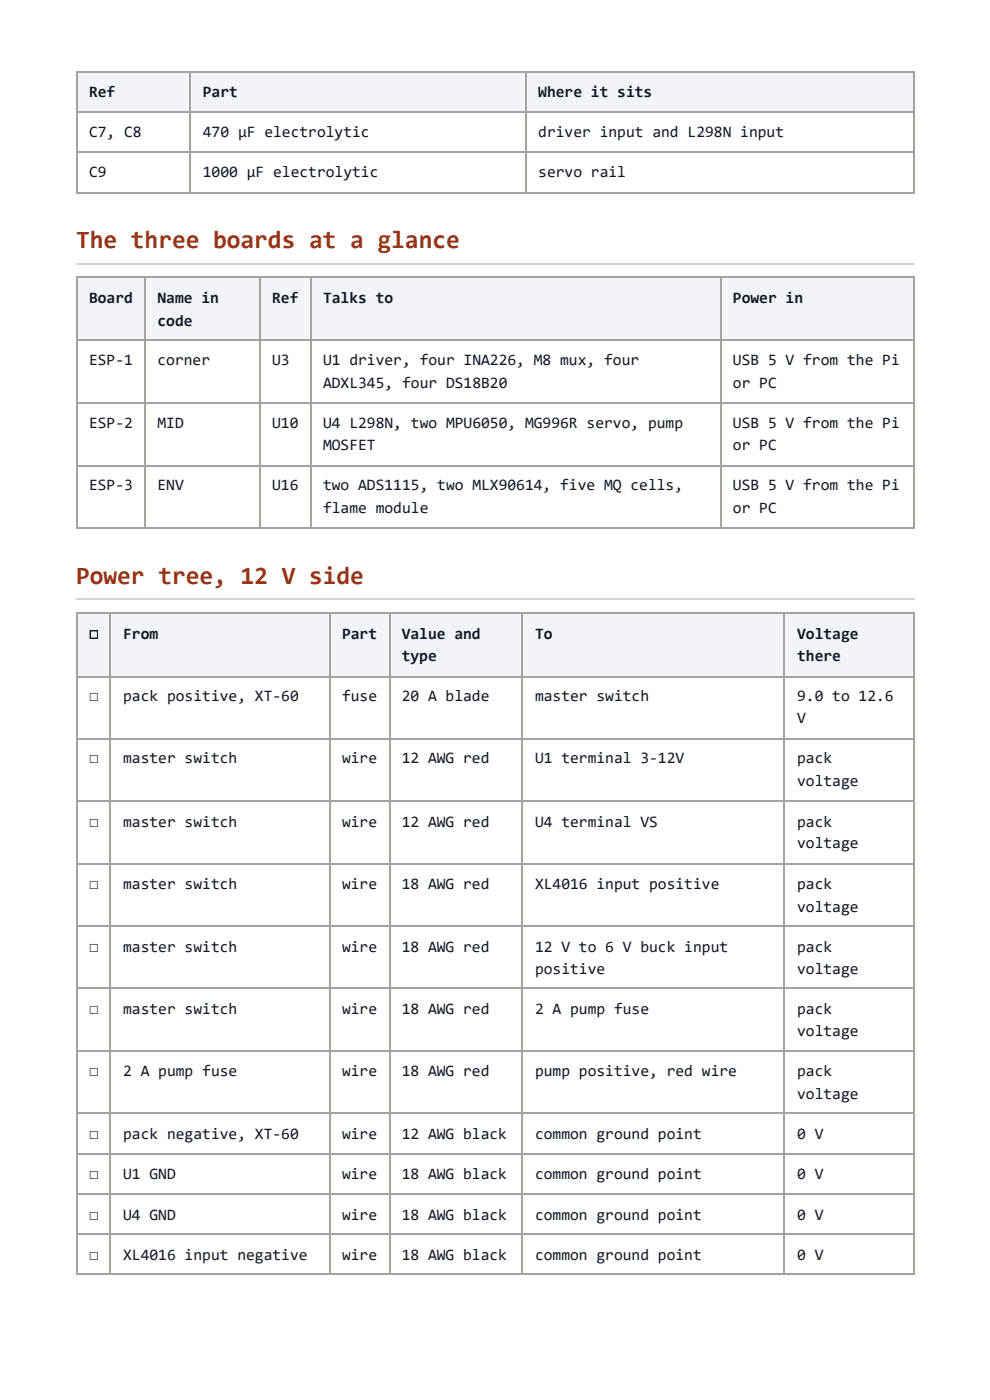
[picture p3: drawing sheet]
<svg xmlns="http://www.w3.org/2000/svg" width="210mm" height="297mm" viewBox="0 0 210 297" stroke-linecap="round" stroke-linejoin="round" font-family="sans-serif">
<defs><g id="words">
<g font-size="5.3" fill="#9a3412">
<text x="16.1" y="52.7">The three boards at a glance</text>
<text x="16.1" y="123.8">Power tree, 12 V side</text>
</g>
<g font-size="3.4" fill="#111827">
<text x="18.9" y="20.6">Ref</text>
<text x="43" y="20.6">Part</text>
<text x="114.1" y="20.6">Where it sits</text>
<text x="18.9" y="29.1">C7, C8</text>
<text x="43" y="29.1">470 µF electrolytic</text>
<text x="114.1" y="29.1">driver input and L298N input</text>
<text x="18.9" y="37.6">C9</text>
<text x="43" y="37.6">1000 µF electrolytic</text>
<text x="114.1" y="37.6">servo rail</text>
<text x="18.9" y="64.3">Board</text>
<text x="33.4" y="64.3">Name in</text>
<text x="57.7" y="64.3">Ref</text>
<text x="68.5" y="64.3">Talks to</text>
<text x="155.4" y="64.3">Power in</text>
<text x="33.4" y="69.1">code</text>
<text x="18.9" y="77.5">ESP-1</text>
<text x="33.4" y="77.5">corner</text>
<text x="57.7" y="77.5">U3</text>
<text x="68.5" y="77.5">U1 driver, four INA226, M8 mux, four</text>
<text x="155.4" y="77.5">USB 5 V from the Pi</text>
<text x="68.5" y="82.3">ADXL345, four DS18B20</text>
<text x="155.4" y="82.3">or PC</text>
<text x="18.9" y="90.8">ESP-2</text>
<text x="33.4" y="90.8">MID</text>
<text x="57.7" y="90.8">U10</text>
<text x="68.5" y="90.8">U4 L298N, two MPU6050, MG996R servo, pump</text>
<text x="68.5" y="95.5">MOSFET</text>
<text x="155.4" y="90.8">USB 5 V from the Pi</text>
<text x="155.4" y="95.5">or PC</text>
<text x="18.9" y="104">ESP-3</text>
<text x="33.4" y="104">ENV</text>
<text x="57.7" y="104">U16</text>
<text x="68.5" y="104">two ADS1115, two MLX90614, five MQ cells,</text>
<text x="155.4" y="104">USB 5 V from the Pi</text>
<text x="68.5" y="108.7">flame module</text>
<text x="155.4" y="108.7">or PC</text>
<text x="18.9" y="135.5">☐</text>
<text x="26.1" y="135.5">From</text>
<text x="72.5" y="135.5">Part</text>
<text x="85.2" y="135.5">Value and</text>
<text x="113.4" y="135.5">To</text>
<text x="169" y="135.5">Voltage</text>
<text x="85.2" y="140.2">type</text>
<text x="169" y="140.2">there</text>
<text x="18.9" y="148.7">☐</text>
<text x="26.1" y="148.7">pack positive, XT-60</text>
<text x="72.5" y="148.7">fuse</text>
<text x="85.2" y="148.7">20 A blade</text>
<text x="113.4" y="148.7">master switch</text>
<text x="169" y="148.7">9.0 to 12.6</text>
<text x="169" y="153.5">V</text>
<text x="18.9" y="161.9">☐</text>
<text x="26.1" y="161.9">master switch</text>
<text x="72.5" y="161.9">wire</text>
<text x="85.2" y="161.9">12 AWG red</text>
<text x="113.4" y="161.9">U1 terminal 3-12V</text>
<text x="169" y="161.9">pack</text>
<text x="169" y="166.7">voltage</text>
<text x="18.9" y="175.4">☐</text>
<text x="26.1" y="175.4">master switch</text>
<text x="72.5" y="175.4">wire</text>
<text x="85.2" y="175.4">12 AWG red</text>
<text x="113.4" y="175.4">U4 terminal VS</text>
<text x="169" y="175.4">pack</text>
<text x="169" y="179.9">voltage</text>
<text x="18.9" y="188.6">☐</text>
<text x="26.1" y="188.6">master switch</text>
<text x="72.5" y="188.6">wire</text>
<text x="85.2" y="188.6">18 AWG red</text>
<text x="113.4" y="188.6">XL4016 input positive</text>
<text x="169" y="188.6">pack</text>
<text x="169" y="193.4">voltage</text>
<text x="18.9" y="201.9">☐</text>
<text x="26.1" y="201.9">master switch</text>
<text x="72.5" y="201.9">wire</text>
<text x="85.2" y="201.9">18 AWG red</text>
<text x="113.4" y="201.9">12 V to 6 V buck input</text>
<text x="169" y="201.9">pack</text>
<text x="113.4" y="206.6">positive</text>
<text x="169" y="206.6">voltage</text>
<text x="18.9" y="215.1">☐</text>
<text x="26.1" y="215.1">master switch</text>
<text x="72.5" y="215.1">wire</text>
<text x="85.2" y="215.1">18 AWG red</text>
<text x="113.4" y="215.1">2 A pump fuse</text>
<text x="169" y="215.1">pack</text>
<text x="169" y="219.9">voltage</text>
<text x="18.9" y="228.3">☐</text>
<text x="26.1" y="228.3">2 A pump fuse</text>
<text x="72.5" y="228.3">wire</text>
<text x="85.2" y="228.3">18 AWG red</text>
<text x="113.4" y="228.3">pump positive, red wire</text>
<text x="169" y="228.3">pack</text>
<text x="169" y="233.1">voltage</text>
<text x="18.9" y="241.6">☐</text>
<text x="26.1" y="241.6">pack negative, XT-60</text>
<text x="72.5" y="241.6">wire</text>
<text x="85.2" y="241.6">12 AWG black</text>
<text x="113.4" y="241.6">common ground point</text>
<text x="169" y="241.6">0 V</text>
<text x="18.9" y="250">☐</text>
<text x="26.1" y="250">U1 GND</text>
<text x="72.5" y="250">wire</text>
<text x="85.2" y="250">18 AWG black</text>
<text x="113.4" y="250">common ground point</text>
<text x="169" y="250">0 V</text>
<text x="18.9" y="258.8">☐</text>
<text x="26.1" y="258.8">U4 GND</text>
<text x="72.5" y="258.8">wire</text>
<text x="85.2" y="258.8">18 AWG black</text>
<text x="113.4" y="258.8">common ground point</text>
<text x="169" y="258.8">0 V</text>
<text x="18.9" y="267.2">☐</text>
<text x="26.1" y="267.2">XL4016 input negative</text>
<text x="72.5" y="267.2">wire</text>
<text x="85.2" y="267.2">18 AWG black</text>
<text x="113.4" y="267.2">common ground point</text>
<text x="169" y="267.2">0 V</text>
</g>
</g></defs>
<g fill="#f1f5f9">
<path d="M16.4 15.3h24.1v8.5h-24.1z"/>
<path d="M40.5 15.3h70.9v8.5h-70.9z"/>
<path d="M111.4 15.3h82.5v8.5h-82.5z"/>
</g>
<path d="M16.1 15.2h177.8M16.3 15.1v25.9M40.3 15.1v25.9M111.5 15.1v25.9M193.8 15.1v25.9M16.1 23.7h177.8M16.1 32.1h177.8M16.1 40.9h177.8" fill="none" stroke="#a8a29e" stroke-width=".26"/>
<path d="M16.1 56h177.8" fill="none" stroke="#d6d3d1" stroke-width=".26"/>
<g fill="#f1f5f9">
<path d="M16.4 59h14.3v13.2h-14.3z"/>
<path d="M30.7 59h24.3v13.2h-24.3z"/>
<path d="M55 59h10.9v13.2h-10.9z"/>
<path d="M65.9 59h86.8v13.2h-86.8z"/>
<path d="M152.7 59h41.2v13.2h-41.2z"/>
</g>
<path d="M16.1 58.9h177.8M16.3 58.7v53.5M30.8 58.7v53.5M55.2 58.7v53.5M66 58.7v53.5M152.8 58.7v53.5M193.8 58.7v53.5M16.1 72.1h177.8M16.1 85.6h177.8M16.1 98.8h177.8M16.1 112.1h177.8" fill="none" stroke="#a8a29e" stroke-width=".26"/>
<path d="M16.1 127.1h177.8" fill="none" stroke="#d6d3d1" stroke-width=".26"/>
<g fill="#f1f5f9">
<path d="M16.4 130.2h7.1v13.2h-7.1z"/>
<path d="M23.5 130.2h46.3v13.2h-46.3z"/>
<path d="M69.8 130.2h12.7v13.2h-12.7z"/>
<path d="M82.5 130.2h28.4v13.2h-28.4z"/>
<path d="M110.9 130.2h55.5v13.2h-55.5z"/>
<path d="M166.4 130.2h27.5v13.2h-27.5z"/>
</g>
<g fill="none" stroke="#a8a29e" stroke-width=".26">
<path d="M16.1 130h177.8M16.3 129.9v140.5M23.4 129.9v140.5M70 129.9v140.5M82.7 129.9v140.5M110.7 129.9v140.5M166.3 129.9v140.5M193.8 129.9v140.5M16.1 143.5h177.8M16.1 156.8h177.8M16.1 170h177.8M16.1 183.2h177.8"/>
<path d="M16.1 196.5h177.8M16.1 209.7h177.8M16.1 222.9h177.8M16.1 236.1h177.8M16.1 244.9h177.8M16.1 253.3h177.8M16.1 261.8h177.8M16.1 270.3h177.8"/>
</g>
<use href="#words"/>
</svg>
